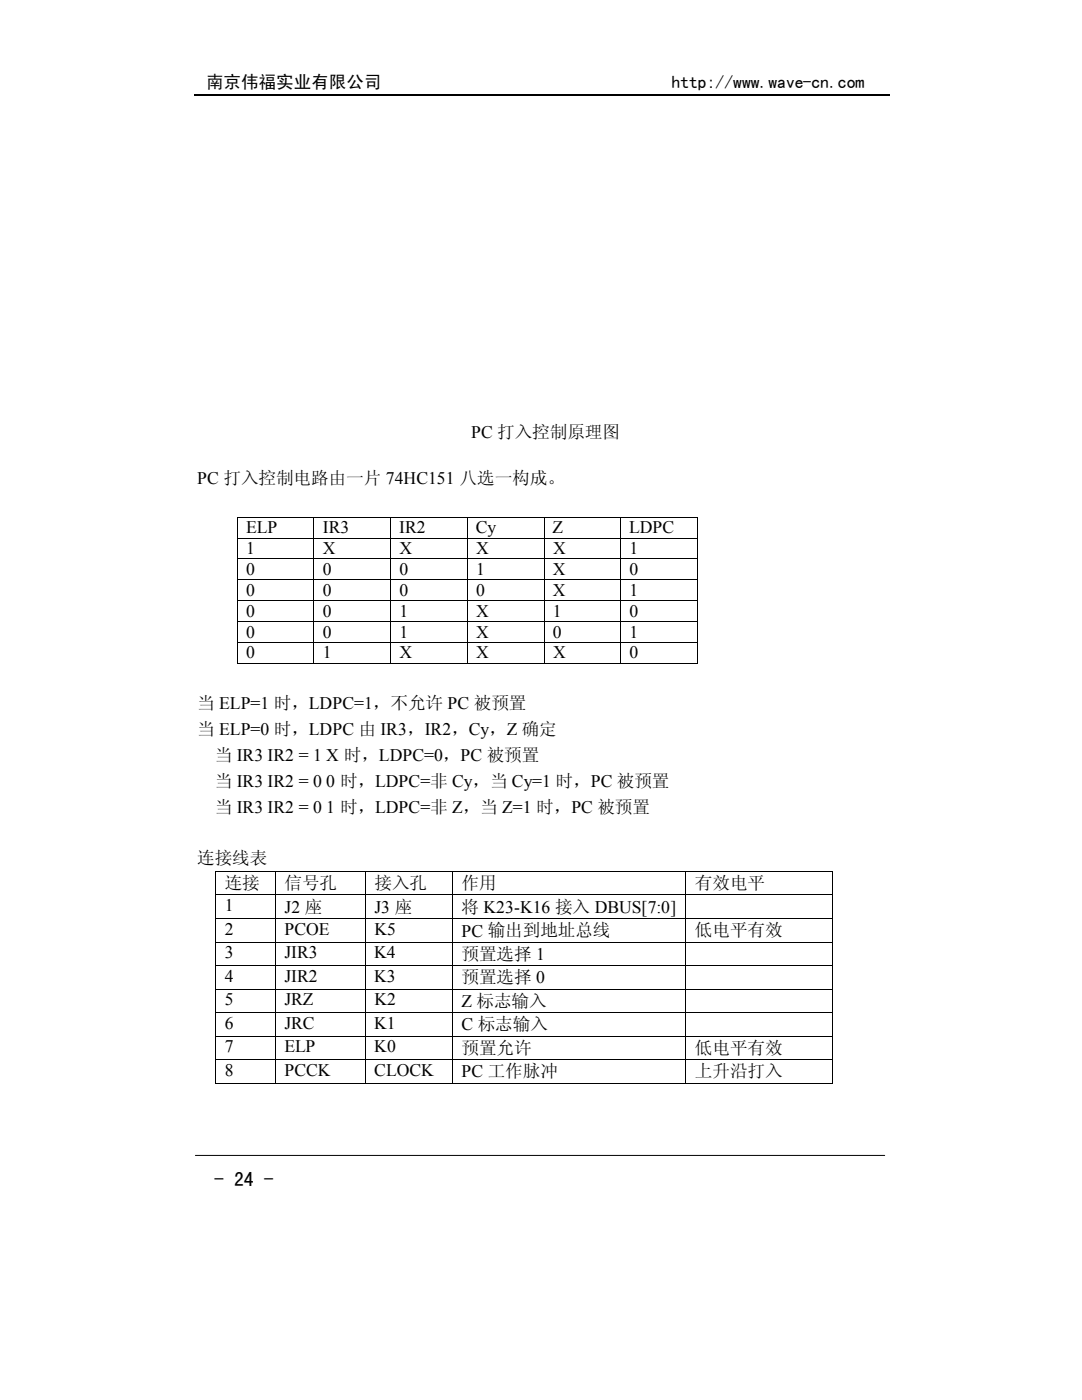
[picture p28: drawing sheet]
<svg xmlns="http://www.w3.org/2000/svg" width="216mm" height="279mm" viewBox="0 0 216 279" stroke-linecap="round" stroke-linejoin="round" font-family="sans-serif">
<defs><g id="words">
<text font-size="4" x="42.7" y="236.7">- 24 -</text>
<g font-size="3.5">
<text x="41.1" y="17.5">南京伟福实业有限公司</text>
<text x="134" y="17.5">http://www.wave-cn.com</text>
<text x="94" y="87.4">PC 打入控制原理图</text>
<text x="39.4" y="96.6">PC 打入控制电路由一片 74HC151 八选一构成。</text>
<text x="49.1" y="106.4">ELP</text>
<text x="64.4" y="106.4">IR3</text>
<text x="79.7" y="106.4">IR2</text>
<text x="94.9" y="106.4">Cy</text>
<text x="110.2" y="106.4">Z</text>
<text x="125.5" y="106.4">LDPC</text>
<text x="49.1" y="110.6">1</text>
<text x="64.4" y="110.6">X</text>
<text x="79.7" y="110.6">X</text>
<text x="95" y="110.6">X</text>
<text x="110.4" y="110.6">X</text>
<text x="125.6" y="110.6">1</text>
<text x="49.1" y="114.7">0</text>
<text x="49.1" y="118.9">0</text>
<text x="64.4" y="114.7">0</text>
<text x="64.4" y="118.9">0</text>
<text x="79.7" y="114.7">0</text>
<text x="79.7" y="118.9">0</text>
<text x="95" y="114.7">1</text>
<text x="95" y="118.9">0</text>
<text x="110.3" y="114.7">X</text>
<text x="110.3" y="118.9">X</text>
<text x="125.6" y="114.7">0</text>
<text x="125.6" y="118.9">1</text>
<text x="49.1" y="123.1">0</text>
<text x="64.4" y="123.1">0</text>
<text x="79.7" y="123.1">1</text>
<text x="95" y="123.1">X</text>
<text x="110.3" y="123.1">1</text>
<text x="125.6" y="123.1">0</text>
<text x="49.1" y="127.3">0</text>
<text x="49.1" y="131.4">0</text>
<text x="64.4" y="127.3">0</text>
<text x="64.4" y="131.4">1</text>
<text x="79.7" y="127.3">1</text>
<text x="79.7" y="131.4">X</text>
<text x="95" y="127.3">X</text>
<text x="95" y="131.4">X</text>
<text x="110.3" y="127.3">0</text>
<text x="110.4" y="131.4">X</text>
<text x="125.6" y="127.3">1</text>
<text x="125.6" y="131.4">0</text>
<text x="39.4" y="141.5">当 ELP=1 时，LDPC=1，不允许 PC 被预置</text>
<text x="39.4" y="146.6">当 ELP=0 时，LDPC 由 IR3，IR2，Cy，Z 确定</text>
<text x="42.9" y="151.8">当 IR3 IR2 = 1 X 时，LDPC=0，PC 被预置</text>
<text x="42.9" y="157">当 IR3 IR2 = 0 0 时，LDPC=非 Cy，当 Cy=1 时，PC 被预置</text>
<text x="42.9" y="162.2">当 IR3 IR2 = 0 1 时，LDPC=非 Z，当 Z=1 时，PC 被预置</text>
<text x="39.4" y="172.5">连接线表</text>
<text x="44.8" y="177.5">连接</text>
<text x="56.8" y="177.5">信号孔</text>
<text x="74.7" y="177.5">接入孔</text>
<text x="92.1" y="177.5">作用</text>
<text x="138.6" y="177.5">有效电平</text>
<text x="44.8" y="181.8">1</text>
<text x="56.8" y="182.2">J2 座</text>
<text x="74.7" y="182.2">J3 座</text>
<text x="92.1" y="182.2">将 K23-K16 接入 DBUS[7:0]</text>
<text x="44.8" y="186.5">2</text>
<text x="44.8" y="191.2">3</text>
<text x="56.7" y="186.5">PCOE</text>
<text x="56.7" y="191.2">JIR3</text>
<text x="74.7" y="191.2">K4</text>
<text x="74.7" y="186.5">K5</text>
<text x="92.1" y="186.9">PC 输出到地址总线</text>
<text x="92.1" y="191.6">预置选择 1</text>
<text x="138.6" y="186.9">低电平有效</text>
<text x="44.8" y="195.9">4</text>
<text x="56.7" y="195.9">JIR2</text>
<text x="74.7" y="195.9">K3</text>
<text x="92.1" y="196.3">预置选择 0</text>
<text x="44.8" y="200.6">5</text>
<text x="56.7" y="200.6">JRZ</text>
<text x="74.7" y="200.6">K2</text>
<text x="92.1" y="201">Z 标志输入</text>
<text x="44.8" y="205.3">6</text>
<text x="56.7" y="205.3">JRC</text>
<text x="74.7" y="205.3">K1</text>
<text x="92.1" y="205.7">C 标志输入</text>
<text x="44.8" y="210">7</text>
<text x="44.8" y="214.7">8</text>
<text x="56.7" y="210">ELP</text>
<text x="56.7" y="214.7">PCCK</text>
<text x="74.7" y="214.7">CLOCK</text>
<text x="74.7" y="210">K0</text>
<text x="92.1" y="210.4">预置允许</text>
<text x="92.1" y="215">PC 工作脉冲</text>
<text x="138.6" y="210.4">低电平有效</text>
<text x="138.6" y="215">上升沿打入</text>
</g>
</g></defs>
<path d="M38.9 19h138.7" fill="none" stroke="#000" stroke-width=".25"/>
<g fill="none" stroke="#000" stroke-width=".2">
<path d="M47.3 103.3v4M47.3 107.5v4M47.3 111.6v4M47.3 115.8v4M47.3 120v4M47.4 103.2h15.2M47.4 107.4h15.2M47.4 111.5h15.2M47.4 115.7h15.2M47.4 119.9h15.2M62.7 103.3v4M62.7 107.5v4"/>
<path d="M62.7 111.6v4M62.7 115.8v4M62.7 120v4M62.7 103.2h15.2M62.7 107.4h15.2M62.7 111.5h15.2M62.7 115.7h15.2M62.7 119.9h15.2M77.9 103.3v4M77.9 107.5v4M77.9 111.6v4M77.9 115.8v4"/>
<path d="M77.9 120v4M78 103.2h15.2M78 107.4h15.2M78 111.5h15.2M78 115.7h15.2M78 119.9h15.2M93.3 103.3v4M93.3 107.5v4M93.3 111.6v4M93.3 115.8v4M93.3 120v4M93.3 103.2h15.2"/>
<path d="M93.3 107.4h15.2M93.3 111.5h15.2M93.3 115.7h15.2M93.3 119.9h15.2M108.6 103.3v4M108.6 107.5v4M108.6 111.6v4M108.6 115.8v4M108.6 120v4M108.7 103.2h15.1M108.7 107.4h15.1M108.7 111.5h15.1"/>
<path d="M108.7 115.7h15.1M108.7 119.9h15.1M123.9 103.3v4M123.9 107.5v4M123.9 111.6v4M123.9 115.8v4M123.9 120v4M124 103.2h15.1M124 107.4h15.1M124 111.5h15.1M124 115.7h15.1M124 119.9h15.1"/>
<path d="M139.2 103.3v4M139.2 107.5v4M139.2 111.6v4M139.2 115.8v4M139.2 120v4M47.3 124.1v4M47.3 128.3v4M47.4 124.1h15.2M47.4 128.2h15.2M47.4 132.4h15.2M62.7 124.1v4M62.7 128.3v4"/>
<path d="M62.7 124.1h15.2M62.7 128.2h15.2M62.7 132.4h15.2M77.9 124.1v4M77.9 128.3v4M78 124.1h15.2M78 128.2h15.2M78 132.4h15.2M93.3 124.1v4M93.3 128.3v4M93.3 124.1h15.2M93.3 128.2h15.2"/>
<path d="M93.3 132.4h15.2M108.6 124.1v4M108.6 128.3v4M108.7 124.1h15.1M108.7 128.2h15.1M108.7 132.4h15.1M123.9 124.1v4M123.9 128.3v4M124 124.1h15.1M124 128.2h15.1M124 132.4h15.1M139.2 124.1v4"/>
<path d="M139.2 128.3v4M43 174v4.5M43 178.7v4.5M43.1 173.9h11.8M43.1 178.6h11.8M55 174v4.5M55 178.7v4.5M55 173.9h17.9M55 178.6h17.9M72.9 174v4.5M72.9 178.7v4.5M73 173.9h17.2"/>
<path d="M73 178.6h17.2M90.3 174v4.5M90.3 178.7v4.5M90.4 173.9h46.4M90.4 178.6h46.4M136.9 174v4.5M136.9 178.7v4.5M136.9 173.9h29M136.9 178.6h29M166 174v4.5M166 178.7v4.5M43 183.4v4.5"/>
<path d="M43 188.1v4.5M43 192.8v4.5M43 197.5v4.5M43.1 183.3h11.8M43.1 188h11.8M43.1 192.7h11.8M43.1 197.4h11.8M55 183.4v4.5M55 188.1v4.5M55 192.8v4.5M55 197.5v4.5M55 183.3h17.9"/>
<path d="M55 188h17.9M55 192.7h17.9M55 197.4h17.9M72.9 183.4v4.5M72.9 188.1v4.5M72.9 192.8v4.5M72.9 197.5v4.5M73 183.3h17.2M73 188h17.2M73 192.7h17.2M73 197.4h17.2M90.3 183.4v4.5"/>
<path d="M90.3 188.1v4.5M90.3 192.8v4.5M90.3 197.5v4.5M90.4 183.3h46.4M90.4 188h46.4M90.4 192.7h46.4M90.4 197.4h46.4M136.9 183.4v4.5M136.9 188.1v4.5M136.9 192.8v4.5M136.9 197.5v4.5M136.9 183.3h29"/>
<path d="M136.9 188h29M136.9 192.7h29M136.9 197.4h29M166 183.4v4.5M166 188.1v4.5M166 192.8v4.5M166 197.5v4.5M43 202.2v4.5M43 206.9v4.5M43 211.5v4.6M43.1 202.1h11.8M43.1 206.8h11.8"/>
<path d="M43.1 211.5h11.8M43.1 216.2h11.8M55 202.2v4.5M55 206.9v4.5M55 211.5v4.6M55 202.1h17.9M55 206.8h17.9M55 211.5h17.9M55 216.2h17.9M72.9 202.2v4.5M72.9 206.9v4.5M72.9 211.5v4.6"/>
<path d="M73 202.1h17.2M73 206.8h17.2M73 211.5h17.2M73 216.2h17.2M90.3 202.2v4.5M90.3 206.9v4.5M90.3 211.5v4.6M90.4 202.1h46.4M90.4 206.8h46.4M90.4 211.5h46.4M90.4 216.2h46.4M136.9 202.2v4.5"/>
<path d="M136.9 206.9v4.5M136.9 211.5v4.6M136.9 202.1h29M136.9 206.8h29M136.9 211.5h29M136.9 216.2h29M166 202.2v4.5M166 206.9v4.5M166 211.5v4.6M39 230.6h137.5"/>
</g>
<g fill="#000">
<path d="M47.2 103.1h.2v.2h-.2zM47.2 107.3h.2v.2h-.2zM47.2 111.5h.2v.1h-.2zM47.2 115.6h.2v.2h-.2zM47.2 119.8h.2v.2h-.2zM62.6 103.1h.1v.2h-.1zM62.6 107.3h.1v.2h-.1zM62.6 111.5h.1v.1h-.1zM62.6 115.6h.1v.2h-.1zM62.6 119.8h.1v.2h-.1zM77.9 103.1h.1v.2h-.1zM77.9 107.3h.1v.2h-.1z"/>
<path d="M77.9 111.5h.1v.1h-.1zM77.9 115.6h.1v.2h-.1zM77.9 119.8h.1v.2h-.1zM93.2 103.1h.1v.2h-.1zM93.2 107.3h.1v.2h-.1zM93.2 111.5h.1v.1h-.1zM93.2 115.6h.1v.2h-.1zM93.2 119.8h.1v.2h-.1zM108.5 103.1h.2v.2h-.2zM108.5 107.3h.2v.2h-.2zM108.5 111.5h.2v.1h-.2zM108.5 115.6h.2v.2h-.2z"/>
<path d="M108.5 119.8h.2v.2h-.2zM123.8 103.1h.2v.2h-.2zM123.8 107.3h.2v.2h-.2zM123.8 111.5h.2v.1h-.2zM123.8 115.6h.2v.2h-.2zM123.8 119.8h.2v.2h-.2zM139.1 103.1h.1v.2h-.1zM139.1 107.3h.1v.2h-.1zM139.1 111.5l.1 .1zM139.1 115.6h.1v.2h-.1zM139.1 119.8h.1v.2h-.1zM47.2 124h.2v.1h-.2z"/>
<path d="M47.2 128.1h.2v.2h-.2zM47.2 132.3h.2v.2h-.2zM62.6 124h.1v.1h-.1zM62.6 128.1h.1v.2h-.1zM62.6 132.3h.1v.2h-.1zM77.9 124h.1v.1h-.1zM77.9 128.1h.1v.2h-.1zM77.9 132.3h.1v.2h-.1zM93.2 124h.1v.1h-.1zM93.2 128.1h.1v.2h-.1zM93.2 132.3h.1v.2h-.1zM108.5 124h.2v.1h-.2z"/>
<path d="M108.5 128.1h.2v.2h-.2zM108.5 132.3h.2v.2h-.2zM123.8 124h.2v.1h-.2zM123.8 128.1h.2v.2h-.2zM123.8 132.3h.2v.2h-.2zM139.1 124l.1 .1zM139.1 128.1h.1v.2h-.1zM139.1 132.3h.1v.2h-.1zM43 173.8h.1v.2h-.1zM43 178.5h.1v.2h-.1zM54.9 173.8h.1v.2h-.1zM54.9 178.5h.1v.2h-.1z"/>
<path d="M72.9 173.8h.1v.2h-.1zM72.9 178.5h.1v.2h-.1zM90.2 173.8h.2v.2h-.2zM90.2 178.5h.2v.2h-.2zM136.8 173.8h.1v.2h-.1zM136.8 178.5h.1v.2h-.1zM165.9 173.8h.2v.2h-.2zM165.9 178.5h.2v.2h-.2zM43 183.2h.1v.2h-.1zM43 187.9h.1v.2h-.1zM43 192.6h.1v.2h-.1zM43 197.3h.1v.2h-.1z"/>
<path d="M54.9 183.2h.1v.2h-.1zM54.9 187.9h.1v.2h-.1zM54.9 192.6h.1v.2h-.1zM54.9 197.3h.1v.2h-.1zM72.9 183.2h.1v.2h-.1zM72.9 187.9h.1v.2h-.1zM72.9 192.6h.1v.2h-.1zM72.9 197.3h.1v.2h-.1zM90.2 183.2h.2v.2h-.2zM90.2 187.9h.2v.2h-.2zM90.2 192.6h.2v.2h-.2zM90.2 197.3h.2v.2h-.2z"/>
<path d="M136.8 183.2h.1v.2h-.1zM136.8 187.9h.1v.2h-.1zM136.8 192.6h.1v.2h-.1zM136.8 197.3h.1v.2h-.1zM165.9 183.2h.2v.2h-.2zM165.9 187.9h.2v.2h-.2zM165.9 192.6h.2v.2h-.2zM165.9 197.3h.2v.2h-.2zM43 202h.1v.2h-.1zM43 206.7h.1v.2h-.1zM43 211.4h.1v.1h-.1zM43 216.1h.1v.2h-.1z"/>
<path d="M54.9 202h.1v.2h-.1zM54.9 206.7h.1v.2h-.1zM54.9 211.4h.1v.1h-.1zM54.9 216.1h.1v.2h-.1zM72.9 202h.1v.2h-.1zM72.9 206.7h.1v.2h-.1zM72.9 211.4h.1v.1h-.1zM72.9 216.1h.1v.2h-.1zM90.2 202h.2v.2h-.2zM90.2 206.7h.2v.2h-.2zM90.2 211.4h.2v.1h-.2zM90.2 216.1h.2v.2h-.2z"/>
<path d="M136.8 202h.1v.2h-.1zM136.8 206.7h.1v.2h-.1zM136.8 211.4h.1v.1h-.1zM136.8 216.1h.1v.2h-.1zM165.9 202h.2v.2h-.2zM165.9 206.7h.2v.2h-.2zM165.9 211.4h.2v.1h-.2zM165.9 216.1h.2v.2h-.2z"/>
</g>
<path d="M89.5 82h50.5v7.8h-50.5z" fill="#fff"/>
<use href="#words"/>
</svg>
